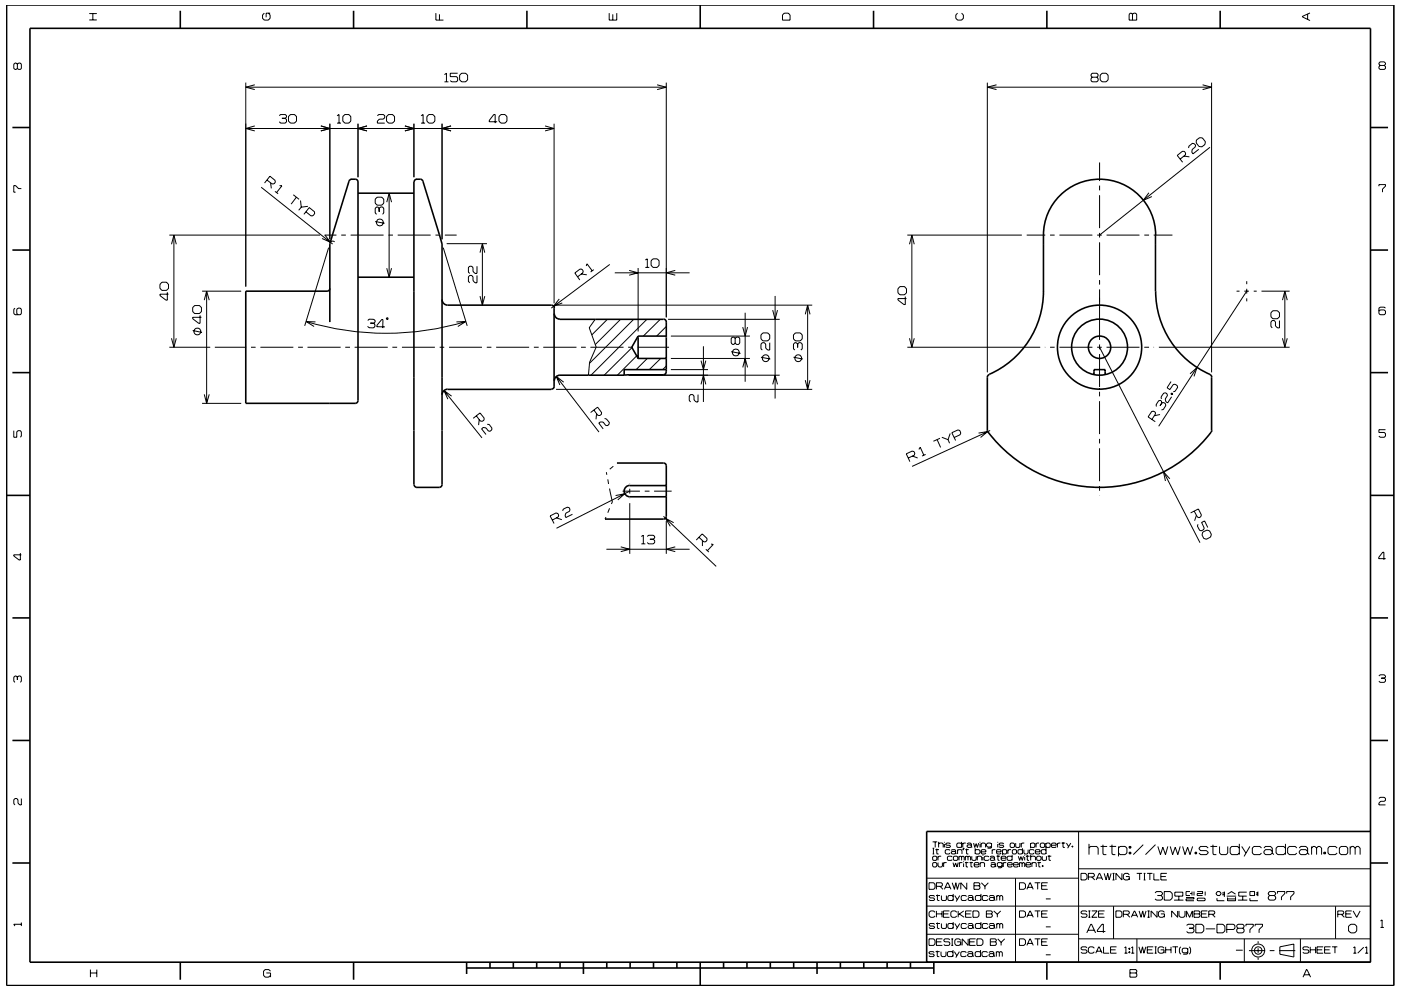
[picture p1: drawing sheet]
<svg xmlns="http://www.w3.org/2000/svg" width="297mm" height="210mm" viewBox="0 0 297 210" stroke-linecap="round" stroke-linejoin="round" font-family="sans-serif">
<g fill="none" stroke="#000" stroke-width=".21">
<path d="M3.7 13.6l-.3-.2h-.2l-.3 .2v.9l.3 .2 .5-.2M3.7 13.6l.2-.2h.4l.2 .2v.9l-.2 .2h-.4l-.2-.2M3.7 13.6v.9M18.9 4.2h1.6M18.9 2.9h1.6M19.7 2.9v1.3M52.1 17.5v43.3M52.1 18.5h89.2M54 18l-1.9 .5 1.9 .5M56 2.8l-.3 .4v.7l.3 .4h.9l.4-.4v-.7l-.4-.4M57.3 2.8h-.9v.9M92.4 2.8v1.5h1.6"/>
<path d="M93.2 3v1.3M94.2 15.8l.5-.3v1.9M94.2 17.4h.9M97 15.5h-1.5v.7h1.3l.2 .3v.6l-.2 .3h-1l-.3-.3M97.4 16l.5-.5h.8l.4 .5v.9l-.4 .5h-.8l-.5-.5zM129.2 2.8v1.5h1.6v-1.5M129.9 3v1.3M139.3 18l2 .5-2 .5M141.3 17.5v49.8M166.3 2.8h.8l.4 .4v1.1h-1.6v-1.1zM203 2.8l-.4 .4v.7l.4 .4h.9l.4-.4v-.7l-.4-.4M209.3 17.5v61.5"/>
<path d="M209.3 18.5h47.6M211.3 18l-2 .5 2 .5M231.6 16.4l-.3-.3 .3-.6h1l.2 .3v.3l-.2 .3M231.6 16.4l-.3 .3v.4l.3 .3h1l.2-.3v-.4l-.2-.3M231.6 16.4h1M233.3 16l.4-.5h.8l.4 .5v.9l-.4 .5h-.8l-.4-.5zM239.6 2.8h.3l.2 .2 .3-.2h.3l.3 .2v1.3h-1.6v-1.3zM240.1 3v1.3M255 18l1.9 .5-1.9 .5M256.9 17.5v61.5M277.2 3v1.1M277.7 2.7l-1.6 .8v.1l1.6 .8"/>
<path d="M292.6 13.9l-.2-.3v-.2l.2-.3h.9l.2 .3v.2l-.2 .3M292.6 13.9l-.2 .2v.4l.2 .2h.9l.2-.2v-.4l-.2-.2M292.6 13.9h.9M52.1 27.3h65.4M54 26.7l-1.9 .6 1.9 .5M55.4 39.7l15.1 12.1M56.6 38.2l1.1 .8h.4l.3-.4-.1-.3-1.1-.9-1.1 1.4M57.4 38.8l.1 1.2M59.2 24.5l.3-.2h1l.2 .2v.3l-.2 .3M59.3 39.4h.5l-1.2 1.4M59.8 25.1h.7M60.5 25.1l.2 .3v.4l-.2 .3h-1l-.3-.3"/>
<path d="M61.2 24.7l.4-.4h.8l.5 .4v1l-.5 .4h-.8l-.4-.4zM68 26.7l1.9 .6-1.9 .5M69.9 26.2v24.6M71.5 26.1h.8M71.5 24.5l.4-.2v1.8M72.7 24.7l.4-.4h.9l.4 .4v1l-.4 .4h-.9l-.4-.4zM75.9 26.2v11.4M77.8 26.7l-1.9 .6 1.9 .5M80 24.5l.3-.2h1l.3 .2v.5l-.3 .3h-.9l-.4 .4v.4h1.6M82.4 24.3h.8l.4 .4v1l-.4 .4h-.8l-.4-.4v-1zM85.8 26.7l2 .6-2 .5M87.8 26.2v11.4"/>
<path d="M89.3 26.1h.8M89.3 24.5l.4-.2v1.8M90.5 24.7l.4-.4h.9l.4 .4v1l-.4 .4h-.9l-.4-.4zM93.7 26.2v24.6M95.6 26.7l-1.9 .6 1.9 .5M105.4 25.8h-1.7v-.2l1-1.3h.3v1.8M105.8 24.7l.4-.4h.9l.4 .4v1l-.4 .4h-.9l-.4-.4zM115.6 26.7l1.9 .6-1.9 .5M117.5 26.2v38.1M233.1 34.5v3.9M233.1 39.4v1M250.2 33.7l1.1-.9 .1-.3-.3-.4h-.4l-1.1 .9 1.1 1.4"/>
<path d="M251 33.1l1.2 .2M252 31.4v-.4l.8-.6 .4 .1 .3 .3-.1 .4-.6 .5-.1 .6 .2 .3 1.3-.9M253.7 29.7l.6-.5h.6l.7 .9-.1 .5-.7 .6-.6-.1-.6-.8zM256.5 31.2l-23.4 18.7M292.4 39.5v-.3h1.3v.3l-.6 .6v.7M4.5 40h-.6l-.6-.6h-.4v1.4h.4M34.3 59.9h1l.4 .4v.9l-.4 .4h-1l-.4-.4v-.9zM35.9 49.9h32M36.4 51.8l.5-1.9 .5 1.9M36.9 49.9v23.8M58.3 40.6l.7 .5M62.2 41.3l1.2 1"/>
<path d="M62.8 41.9l-1.1 1.4M63.7 42.5l.2 1.4M63.9 43.9l-.6 .7M64.9 44.9l1.1 .9h.4l.3-.5v-.4l-1.1-.9-1.2 1.5M65.3 43.8l-1.4 .1M68.8 49.9h2.5M68.9 49.8l1.2 1.6-1.8-.8M69.7 52.5l-5.1 16.6M70.9 51.3l-.2-.1a.57 .57 0 0 0-.7 .4M72.3 49.9h1M74.3 49.9h7M79.5 47l2 .4"/>
<path d="M79.9 47.5h.1M80 41.8h.9l.5 .4v.9l-.5 .4h-.9l-.5-.4v-.9zM80.2 46.6l-.4 .5 .2 .6 .2 .1M80.2 47.8h.1M80.2 46.5a.75 .75 0 0 1 1.1 .7l-.4 .6h-.7M80.2 46.5v.1M80.4 44.2l-.3-.3h-.3l-.3 .3v1l.3 .3M80.4 44.2l.3-.3h.4l.3 .3v1l-.3 .3M80.4 44.2v.7M82 56.9l.5 1.9 .5-1.9M82 42.9l.5-1.9 .5 1.9M82.3 49.9h1"/>
<path d="M82.5 41v17.8M84.3 49.9h7M92.3 49.9h1M94 52.5l5.1 16.6M94.3 49.9h2.5M94.7 51.7h8.5M101.1 58.4v1.6h-.4l-.4-.5v-.8l-.3-.3h-.4l-.3 .3v1l.3 .3M101.1 56.5v1.5h-.4l-.4-.4v-.9l-.3-.2h-.4l-.3 .2v1l.3 .3M101.8 53.6l.5-1.9 .5 1.9M102.3 51.7v13M122.5 58.7l1.1-.8 .1-.4-.3-.4h-.4l-1.1 .8 1 1.5M123.2 58.1l1.2 .2"/>
<path d="M124.3 56.4l.2-.4 1.1 1.4M125.9 57.2l-.7 .5M129.3 56.1l-12.4 9.3M130.3 57.9h15.9M133.4 57.4l1.9 .5-1.9 .5M135.3 56.9v13.4M136.8 55.2l.4-.3v1.8M136.8 56.7h.9M138 55.3l.5-.4h.8l.4 .4v1l-.4 .4h-.8l-.5-.4zM143.2 57.4l-1.9 .5 1.9 .5M192.4 49.9h24.3M192.8 51.8l.5-1.9 .5 1.9"/>
<path d="M193.3 49.9v23.8M217.7 49.9h3.9M222.6 49.9h1M224.6 49.9h7M232.6 49.9h1M233.1 41.4v7M233.1 49.4v1M233.1 51.4v7M233.1 59.4v1M234.6 49.9h7M242.6 49.9h1M243.6 40.9l-1.2 1.6 1.8-.8"/>
<path d="M244.6 49.9h4M264.3 59.6v.7M3.2 65.4l-.3 .2v.9l.3 .3h1.1l.2-.3v-.9l-.2-.2h-.5l-.2 .2v.9l.2 .3M35.5 62v1.7h-.3l-1.3-1v-.3h1.8M35.9 73.7h8.7M36.4 71.8l.5 1.9 .5-1.9M40.9 70.1l1.9 .4M41.3 64.8h1l.4 .4v.9l-.4 .4h-1l-.4-.4v-.9zM42.4 66.9v1.7h-.3l-1.2-1v-.3h1.8M42.8 61.8h8.3M43.3 63.7l.5-1.9 .6 1.9M43.8 61.8v23.7"/>
<path d="M45.6 73.7h6.6M53.2 73.7h1M55.2 73.7h7M63.2 73.7h1M64.9 68.2a58.6 58.6 0 0 0 33.9 0M65.2 73.7h7M66.9 68.3l-2-.1 1.7 1.1M73.2 73.7h1M75.2 73.7h7M78 68l.3-.3h.9l.3 .3v.3l-.3 .3M78.5 68.5l.7 .1M79.2 68.6l.3 .3v.4l-.3 .3-1-.1-.3-.3"/>
<path d="M81.6 69.3h-1.7v-.3l1-1.2h.3l-.1 1.8M82 67.4l.3 .1-.1 .3-.3-.2zM83.2 73.7h1M85.2 73.7h7M93.2 73.7h1M95.2 73.7h7M96.8 68.3l2-.1-1.7 1.1M101.8 62.8l.5 1.9 .5-1.9M103.2 73.7h1M105.2 73.7h7M113.2 73.7h1M115.2 73.7h7"/>
<path d="M117.9 64.7h54.3M117.9 79.8l9.1 11.8M118.6 63.4l-1.3 1.6 1.9-.7M123.2 73.7h1M125.2 73.7h7M126.2 67.7l-1.3 1.8 1.5 4.1-1.4 3.2-.2 2.8M128.8 67.7l-3.3 3.3M131.6 67.7l-5.4 5.4M133.2 73.7h1M133.3 79.6h32M134 73.7l-5.9 5.9M134.4 67.7l-9.4 9.4"/>
<path d="M135 75.5l-4.1 4.1M135.2 73.7h6.7M137.2 67.7l-11.9 11.9M137.2 76l-2.3 2.4M140 67.7l-3.6 3.6M140.1 76l-2.4 2.4M141.3 69.3l-2.1 2M141.3 77.6l-.8 .8M141.6 67.7h23.7M142.2 78.4h7.9M142.2 76h16.8M142.2 71.3h16.8"/>
<path d="M148.6 76.5l.5 1.9 .5-1.9M149.1 73.4v11.9M155 74.6l2 .4M155.7 74.1h.1M155.9 71.8l-.3-.3h-.3l-.3 .3v1l.3 .3h.3l.3-.3M155.9 71.8l.3-.3h.4l.2 .3v1l-.2 .3h-.4l-.3-.3M155.9 71.8v1M157.5 69.4l.5 1.9 .5-1.9M157.5 77.9l.5-1.9 .5 1.9M158 66.3v14.7M161.3 75.8l2 .4M161.8 70.6h1l.4 .4v.9l-.4 .4h-1l-.5-.4v-.9z"/>
<path d="M163.2 72.7v1.5h-.4l-.5-.4v-.8l-.3-.3h-.4l-.3 .3v1l.3 .2M163.8 65.8l.5 1.9 .5-1.9M164.3 62.8v21.7M168.2 75.8l2 .4M168.6 70.6h1.1l.4 .4v.9l-.4 .4h-1.1l-.4-.4v-.9zM169.1 73l-.3-.3h-.3l-.3 .3v1l.3 .2M169.1 73l.3-.3h.4l.3 .3v1l-.3 .2M169.1 73v.7M169.5 75.3h.1M170.7 66.7l.5-2 .5 2M171.2 64.7v17.9M190.8 60.8h1l.4 .5v.8l-.4 .4h-1l-.4-.4v-.8z"/>
<path d="M191.9 62.9v1.7h-.3l-1.2-1v-.3h1.8M192.4 73.7h28.2M192.8 71.8l.5 1.9 .5-1.9M221.5 73.7h.1M222.6 73.7h1M224.6 73.7h7M232.6 73.7h1M233.1 73.1v1M233.1 75.1v7M233.1 73.7l21.3 41.4M233.1 61.4v10.7M234.6 73.7h7"/>
<path d="M242.6 73.7h1M244.6 73.7h.1M245.7 73.7h27.7M252.3 79.3l1.5-1.3-.6 1.8M262.2 61.8h.6M263.8 61.8h1M264.3 61.2v1.1M264.3 63.3v.6M264.3 61.8l-18.6 28.6M265.8 61.8h.6M267.5 61.8h5.9M269.9 65.9h.9l.5 .4v.9l-.5 .4h-.9l-.4-.4v-.9z"/>
<path d="M271.3 68v1.6h-.5l-.4-.5v-.8l-.2-.3h-.5l-.2 .3v1l.2 .3M271.9 71.7l.5 2 .5-2M271.9 63.7l.5-1.9 .5 1.9M272.4 61.8v11.9M293.7 65.4l-.2-.3h-.9l-.2 .3v1.1l.2 .3h.9l.2-.3v-.5l-.2-.3h-.9l-.2 .3M2.9 91.3v1.4h.7v-1.1l.2-.3h.5l.2 .3v.9l-.2 .2M42.8 85.6h8.3M43.3 83.6l.5 1.9 .6-1.9M94.1 82.8l8.1 10.1M95.8 84l-1.7-1.2 .9 1.9M101 88.2l.9 1.1 .4 .1 .3-.3 .1-.4-.9-1.1-1.5 1.1M101.6 89l-.1 1.2"/>
<path d="M103.3 90h.4l.6 .8v.4l-.4 .3-.4-.1-.5-.6-.6-.1-.3 .3 .9 1.2M117.9 82.6h54.3M119.5 81.1l-1.6-1.3 .8 1.9M125.9 86.9l.8 1.2h.5l.3-.2v-.4l-.8-1.1-1.5 1.1M126.5 87.8l-.1 1.1M128.2 88.8l.4 .1 .6 .7-.1 .4-.3 .3-.4-.1-.5-.7h-.6l-.3 .2 .9 1.3M130 98.9l-.7 .6M148 83.7v1.6h-.4l-.5-.5v-.8l-.2-.3h-.5l-.3 .3v1l.3 .3M148.6 81.5l.5-1.9 .5 1.9M163.8 81.5l.5-1.9 .5 1.9M170.7 80.6l.5 2 .5-2M192.6 97.1l1.2-.5 .2-.4-.2-.4-.4-.1-1.2 .6 .7 1.6"/>
<path d="M193.5 96.7l1.1 .4M194.8 95.3l.3-.4 .8 1.7M196.3 96.4l-.8 .3M198.7 93.2l.7 1.7M199.3 93l-1.4 .6M199.7 92.7l1.3 .6M201 93.3l.3 .7M201.5 91.9l-.5 1.4M202.3 92.8l1.3-.6 .1-.4-.2-.5-.4-.1-1.3 .6 .8 1.6M207.5 91.9l1.9-.4-1.5 1.3M209.9 91.3l-16.5 7.6M233.1 83.1v1"/>
<path d="M233.1 85.1v7M233.1 93.1v1M233.1 95.1v7M244.2 89l.8-1.2-.1-.4-.3-.2-.4 .1-.8 1.1 1.5 1M245.9 87.9l-1.1 .3M246.3 85.5l-.3-.6-.3 .1-.6 .8 .1 .4M246.3 85.5l-.3 .6M246.3 85.5l.5-.1 .3 .2 .1 .4-.6 .9h-.4M248.3 80.9l-.9 1.3 .6 .4 .8-1 .3-.1 .5 .3 .1 .4-.6 .8-.3 .1M248.3 83.5l.3 .1M248.4 84.2l-.8 1.3-.4-.3-.1-.6 .4-.7-.1-.4-.3-.2-.4 .1-.5 .8v.4M248.4 83.3l.3 .2-.2 .2-.3-.1z"/>
<path d="M293.7 91.1h-1.3v.6h1.1l.2 .3v.5l-.2 .2h-.9l-.2-.2M4.3 117.3v1.5h-.2l-1.2-.9v-.2h1.6M117.1 110.3l1.3-.7 .1-.3-.2-.4-.4-.1-1.3 .6 .9 1.6M118 109.8l1.1 .4M119.3 108.4l.1-.4 .9-.4 .4 .1 .2 .4-.2 .4-.7 .3-.2 .6 .2 .4 1.4-.7M128.5 109.7l-.2 .4M128.6 116.5h17.6M128.6 100.2l.1 .5M128.9 101.7l.1 1M129.2 107.8l-.3 .9M129.2 103.6l.6 2.9-.2 .4M130.5 105.1l2-.4-1.5 1.3"/>
<path d="M131.6 116l1.9 .5-1.9 .5M132 104.2h3.7M133.5 104.2l-15.5 7.8M133.5 102.6v.1M133.5 103.7v1M133.5 105.7h.1M133.5 106.7v10.8M136 113.8l.4-.3v1.9M136 115.4h.8M136.7 104.2h1M137.2 113.8l.3-.3h1l.3 .3v.3l-.3 .3M137.8 114.4h.7"/>
<path d="M138.5 114.4l.3 .3v.4l-.3 .3h-1l-.3-.3M138.7 104.2h3.7M140.7 109.5l11.1 10.6M141.3 110.5v7M142.8 110.9l-1.7-1 1 1.7M143.2 116l-1.9 .5 1.9 .5M148.2 114l1 .9h.4l.3-.3v-.4l-1-1-1.3 1.4M148.9 114.6v1.2M149.6 116.5l.7 .6M150.7 115.4l.5 .1-1.2 1.3M233.1 103.1v1M233.1 105.1h.1"/>
<path d="M248 101.6l-1.3-1.5 .4 1.9M253.2 108.4l.7 1.3 .4 .1 .3-.2 .1-.4-.6-1.3-1.7 .9M253.7 109.3l-.4 1.1M254 111.2l-.1 .4 .4 .9 .4 .1 .5-.3 .1-.3-.5-1.2 .6-.3 .7 1.4M255 112.9l.9-.5 .6 .2 .3 .8-.1 .5-.9 .5-.6-.2-.4-.8zM293.8 118.5h-1.5v-.3l.9-1.1h.2v1.6M3.7 143.6l-.3-.2h-.2l-.3 .2v.9l.3 .2M3.7 143.6l.2-.2h.4l.2 .2v.9l-.2 .2M3.7 143.6v.6M292.4 143.4l.2-.3h.9l.2 .3v.2l-.2 .2M292.9 143.8h.6M293.5 143.8l.2 .3v.4l-.2 .2h-.9l-.2-.2"/>
<path d="M4.5 169.4v1.3h-.3l-.4-.4v-.7l-.2-.2h-.4l-.3 .2v.9l.3 .2M197.7 178.6h1M197.7 179.9h.4M197.9 179.9v1.2M198.3 178.6v1.1M198.6 180v1.1h.4M199 179l.2-.2h.6l.2 .2v.7M199 178.6v1.1M200.2 178.6v.1M200.2 179v.7M201.5 179l-.2-.2h-.6l-.2 .3 .2 .2h.6l.2 .3-.2 .1h-.6l-.2-.1M203.9 179l-.2-.2h-.7l-.1 .2v.6l.1 .1h.7l.2-.1"/>
<path d="M203.9 178.6v1.1M204.1 178.8v.9M204.2 179.9h.2l-.2 .4zM204.3 179.9l-.1 .4M204.8 178.8h-.5l-.2 .2M204.9 180v1.1h.4M205 179l.2-.2h.6l.2 .2v.6M206 179.4l-.2-.2h-.6l-.2 .2 .2 .3h.6l.2-.1M206 179.6l.1 .1M206.4 178.8l.3 .9 .3-.8 .2 .8 .3-.9M206.8 179.9v1.2M207.8 178.6v.1"/>
<path d="M207.8 179v.7M208 179l.2-.2h.5l.3 .2v.7M208 178.8v.9M210.2 179l-.2-.2h-.6l-.2 .2v.4l.2 .3h.6l.2-.3M210.2 178.8v.9l-.2 .2h-.6M211.5 178.6v.1M211.5 179v.7M212.8 179l-.2-.2h-.6l-.2 .3 .2 .2h.6l.2 .3-.2 .1h-.6l-.2-.1M214.3 178.8h.6l.2 .2v.6l-.2 .1h-.6l-.1-.1v-.6zM215.3 178.8v.8l.2 .1h.6l.1-.1v-.8M216.5 178.8v.9M216.8 179.9v1.2"/>
<path d="M217.2 178.8h-.5l-.2 .2M218.5 179l.2-.2h.5l.2 .2v.6l-.2 .1h-.5l-.2-.1M218.5 178.8v1.1M219.7 178.8v.9M220.3 178.8h-.5l-.1 .2M220.6 179l.2-.2h.5l.2 .2v.6l-.2 .1h-.5l-.2-.1zM221.7 179l.3-.2h.5l.2 .2v.6l-.2 .1h-.5l-.3-.1M221.7 178.8v1.1M221.8 179.9v1.2M222.9 179.3h1l-.1-.5h-.7l-.2 .2v.6l.2 .1h.7l.1-.1M224.2 178.8v.9M224.8 178.8h-.4l-.2 .2"/>
<path d="M225.1 178.8h.7M225.4 178.6v1.1h.4M226.1 178.8l.5 .8M227 178.8l-.6 1.1M227.3 179.4h.2v.3h-.2zM227.4 179.4v.3M228.7 176.4v27.7M230.9 179.9l.3-.4h1.3l.3 .4v1.4M230.9 179v2.3M233.3 179.5h1.4M233.8 179.2v1.9l.2 .2h.6M235.2 179.5h1.4"/>
<path d="M235.8 179.2v1.9l.2 .2h.5M237.1 179.9l.4-.4h1l.4 .4v1l-.4 .4h-1l-.4-.4M237.1 179.5v2.1M239.4 179.5h.4v.4h-.4zM239.6 179.5v.4M242.4 179.2l-2.1 2.1M245 179.2l-2.1 2.1M245.5 179.5l.5 1.8 .5-1.6 .6 1.6 .5-1.8M248.1 179.5l.5 1.8 .6-1.6 .5 1.6 .5-1.8M250.7 179.5l.5 1.8 .6-1.6 .5 1.6 .6-1.8M256.2 179.9l-.4-.4h-1.2l-.4 .4 .4 .5h1.2l.4 .5-.4 .4h-1.2l-.4-.4M256.6 179.5h1.5"/>
<path d="M257.2 179.2v1.9l.1 .2h.6M258.6 179.5v1.4l.3 .4h1.1l.3-.4v-1.4M262.8 179.9l-.4-.4h-1.2l-.4 .4v1l.4 .4h1.2l.4-.4M262.8 179v2.3M263.3 179.5l.9 1.4M265 179.5l-1.2 2.1M267.5 179.9l-.4-.4h-1.2l-.4 .4v1l.4 .4h1.2l.4-.4M268 179.9l.3-.4h1.1l.3 .4v1M272.5 179.9l-.3-.4h-1.3l-.3 .4v1l.3 .4h1.3l.3-.4M272.5 179v2.3M274.9 179.9l-.3-.4h-1.2l-.4 .4v1l.4 .4h1.2l.3-.4M275.5 179.9l.3-.4h1.1l.3 .4v1"/>
<path d="M278.1 179.9l.3-.4h.4l.3 .4M278.1 179.5v1.8M279.1 179.9l.4-.4h.3l.4 .4v1.4M279.1 179.9v1.4M283.5 179.9l-.4-.4h-1.2l-.3 .4v1l.3 .4h1.2l.4-.4M284 179.9l.3-.4h1.1l.3 .4v1l-.3 .4h-1.1l-.3-.4zM286.3 179.9l.3-.4h.3l.4 .4M286.3 179.5v1.8M287.3 179.9l.4-.4h.3l.4 .4v1.4M287.3 179.9v1.4M292.4 169.4l.2-.3h.9l.2 .3v.3l-.2 .3h-.8l-.3 .3v.4h1.3M4.5 195.7v.7"/>
<path d="M4.5 196h-1.6l.3 .4M196.5 198.2h32.2M196.5 192.2h94.1M196.6 186.3h32.1M197 199.1h.9l.3 .4v.7l-.3 .3h-.9zM197 187.2h.9l.3 .4v.7l-.3 .3h-.9zM197.7 181.1h.4M197.7 181.8l.2-.2h.6l.1 .2v.5l-.1 .2h-.6l-.2-.2zM197.7 183.1l.2-.1h.6l.1 .1v.6l-.1 .2h-.6l-.2-.2zM198.2 190.2l-.2-.3h-.8l-.2 .3 .2 .3h.8l.2 .3-.2 .2h-.8l-.2-.2M198.2 196.1l-.2-.2h-.8l-.2 .2 .2 .3h.8l.2 .2-.2 .3h-.8l-.2-.2M198.2 193.5l-.2-.3h-.7l-.3 .3v.8l.3 .3h.7l.2-.3"/>
<path d="M198.3 180.2h.8M198.5 189.9h.8M198.5 195.9h.8M198.5 188h1.1l.2-.2v-.4l-.2-.2h-1.1v1.4M198.5 199.8h1.1M198.5 193.2v1.4M198.5 193.8h1.2M198.7 189.7v1.2l.5 .1M198.7 195.7v1.1l.5 .1M198.9 183v.7l.2 .2h.5l.2-.2v-.7M198.9 181.6v.9M199.3 188l.6 .6"/>
<path d="M199.6 181.6h-.5l-.2 .2M199.6 189.9v.9l.2 .2h.6l.3-.2v-.9M199.6 195.9v.8l.2 .2h.6l.3-.2v-.8M199.7 193.2v1.4M199.8 199.1h-1.3v1.4h1.3M200 193.8h1.1M200.1 183v.9M200.2 188.6l.7-1.4h.1l.6 1.4M200.4 188.2h1M200.7 183h-.5l-.1 .1M201.3 193.2h-1.3v1.4h1.3M201.4 199.3l-.2-.2h-.9l-.2 .5 .2 .2h.9l.2 .2v.3l-.2 .2h-.9l-.2-.2"/>
<path d="M201.4 180.4l-.1-.2h-.7l-.2 .2v.5l.2 .2h.7l.1-.2M201.7 180.4l.2-.2h.5l.2 .2v.5M201.7 199.1h.4M201.9 199.1v1.4M201.9 187.2l.5 1.4 .2-1.4 .4 1.4 .4-1.4M201.9 181.8l-.2-.2h-.7l-.1 .2v.5l.1 .2h.7l.2-.2M202.1 183l.2 .9 .3-.9 .3 .9 .3-.9M202.1 190.2l-.2-.3h-.7l-.2 .3v.6l.2 .2h.7l.2-.2M202.1 196.1l-.2-.2h-.7l-.2 .2v.6l.2 .2h.7l.2-.2M202.1 189.6v1.4M202.1 195.6v1.3M202.1 181.8l.2-.2h.6l.2 .2v.5l-.2 .2h-.6l-.2-.2z"/>
<path d="M202.4 189.9l.5 .9M202.4 195.9l.5 .8M202.6 180.8l-.2-.2h-.5l-.2 .2 .2 .3h.5l.2-.2M202.6 180.9l.2 .2M202.9 193.5l-.3-.3h-.7l-.3 .3v.8l.3 .3h.7l.3-.3M202.9 199.8h.8v.7M203 180.4l.2-.2h.6l.2 .2v.7M203 180.2v.9M203.2 193.2v1.4M203.3 181.8l.2-.2 .4 .2M203.3 181.6v.9M203.4 193.8l1 .8"/>
<path d="M203.4 183v.9M203.5 189.9l-.8 1.3M203.5 195.9l-.8 1.2M203.7 199.5l-.3-.4h-.7l-.3 .4v.7l.3 .3h.7l.3-.3M203.9 181.8v.7M203.9 181.8l.1-.2 .4 .2v.7M204 183h-.4l-.2 .1M204.3 182.7v.2M204.3 183.1v.8M204.3 193.2l-1.1 .8M204.6 183h.7M204.7 180.2h.7"/>
<path d="M204.7 181.6v.9M204.7 181.8l.1-.2 .4 .2M204.7 193.8h1.1M204.8 182.8v1l.4 .1M204.9 190.2l-.2-.3h-.7l-.2 .3v.6l.2 .2h.7l.2-.2M204.9 196.1l-.2-.2h-.7l-.2 .2v.6l.2 .2h.7l.2-.2M205 187.2v1.4l-1.3-1.4v1.4M205.2 190.2l.2-.3h.7l.2 .3v.6M205.2 196.1l.2-.2h.7l.2 .2v.6M205.2 181.8v.7M205.2 181.8l.2-.2 .4 .2v.7M205.3 199.1v1.4l-1.3-1.4v1.4"/>
<path d="M205.6 183h.7M205.6 199.8h1M205.9 182.8v1l.3 .1M206 193.2h-1.3v1.4h1.3M206 181.6v.7l.2 .2h.6l.2-.2v-.7M206.3 193.2h1l.3 .3v.8l-.3 .3h-1zM206.3 190.6l-.2-.2h-.7l-.2 .2 .2 .4h.7l.2-.2M206.3 196.5l-.2-.2h-.7l-.2 .2 .2 .4h.7l.2-.2M206.3 190.8l.2 .2M206.3 196.7l.2 .2M206.5 187.2h1.1l.2 .2-.2 .5 .2 .2v.3l-.2 .2h-1.1zM206.5 187.9h1.1"/>
<path d="M206.5 183.4h1.1l-.2-.4h-.7l-.2 .1v.6l.2 .2h.7l.2-.2M206.8 180.4l.1-.2h.7l.2 .2v.5l-.2 .2h-.7l-.1-.2M206.8 199.1h-1.2v1.4h1.2M207.1 199.1h1l.3 .4v.7l-.3 .3h-1zM207.2 181.8l.2-.2h.5l.2 .2v.7M207.2 181.6v.9M207.8 183.1l.2-.1h.6l.1 .1v.8M207.8 183v.9M208 190.2l-.2-.3h-.8l-.2 .3v.6l.2 .2h.8l.2-.2M208 196.1l-.2-.2h-.8l-.2 .2v.6l.2 .2h.8l.2-.2M208 189.6v1.4M208 195.6v1.3"/>
<path d="M208 180.7h1v-.3l-.2-.2h-.6l-.2 .2v.5l.2 .2h.6l.2-.2M208.1 187.2l.7 .8M208.4 181.3v.2M208.4 181.8v.7M208.8 188v.6M209.1 193.2h1.1l.2 .2-.2 .4 .2 .2v.3l-.2 .3h-1.1zM209.1 193.8h1.1M209.5 190.2l-.3-.3h-.7l-.2 .3v.6l.2 .2h.7l.3-.2M209.5 196.1l-.3-.2h-.7l-.2 .2v.6l.2 .2h.7l.3-.2M209.5 187.2l-.7 .8M209.7 181.8l-.2-.2h-.7l-.1 .2v.5l.1 .2h.7l.2-.2M209.7 190.2l.3-.3h.6l.2 .3v.6"/>
<path d="M209.7 196.1l.3-.2h.6l.2 .2v.6M209.9 181.8l.2-.2h.5l.3 .2v.5M210 199.1h1l.2 .2-.2 .5 .2 .2v.3l-.2 .2h-1zM210 199.8h1M210.1 183.1l.2-.1h.5l.2 .1v.6M210.4 180.2v.9M210.7 193.2l.8 .7M210.8 190.6l-.2-.2h-.6l-.3 .2v.2l.3 .2h.6l.2-.2M210.8 196.5l-.2-.2h-.6l-.3 .2v.2l.3 .2h.6l.2-.2M210.8 190.8l.2 .2M210.8 196.7l.2 .2M210.9 182.2l-.3-.3h-.5l-.2 .3 .2 .3h.5l.3-.2"/>
<path d="M210.9 182.3l.1 .2M211 183.5l-.2-.2h-.5l-.2 .2 .2 .4h.5l.2-.2M211 183.7l.2 .2M211 180.2h-.4l-.2 .2M211.3 181.6h.7M211.3 180.7h1l-.2-.5h-.6l-.2 .2v.5l.2 .2h.6l.2-.2M211.3 190.2l.2-.3 .5 .3M211.3 189.9v1.1M211.3 195.9v1M211.3 196.1l.2-.2 .5 .2M211.5 193.9v.7M211.5 199.1l.8 .8"/>
<path d="M211.6 181.4v1l.3 .1M212 190.2l.2-.3 .4 .3v.8M212 190.2v.8M212 196.1v.8M212 196.1l.2-.2 .4 .2v.8M212.2 193.2l-.7 .7M212.3 182h1v-.2l-.2-.2h-.6l-.2 .2v.5l.2 .2h.6l.2-.2M212.3 199.9v.6M212.5 183.1l-.2-.1h-.7l-.2 .1v.5l.2 .2h.7l.2-.2M212.5 183v.9l-.2 .2h-.7M212.6 180.4l.1-.2h.6l.1 .2v.5l-.1 .2h-.6l-.1-.2M212.6 180.2v1.1"/>
<path d="M212.7 183v.9M213 199.1l-.7 .8M213.4 183h-.5l-.2 .1M213.6 183.4h1l-.1-.4h-.7l-.2 .1v.6l.2 .2h.7l.1-.2M213.7 180.2v.9M214.4 180.2h-.5l-.2 .2M214.6 181.8l-.2-.2h-.7l-.2 .2v.5l.2 .2h.7l.2-.2M214.6 181.3v1.2M214.6 180.4l.2-.2h.5l.2 .2v.5l-.2 .2h-.5l-.2-.2zM214.9 183.4h1l-.2-.4h-.6l-.2 .1v.6l.2 .2h.6l.2-.2M215.3 186.3v17.8M215.9 181.6l.3 .9 .2-.8 .3 .8 .3-.9"/>
<path d="M216.2 183v.9M216.2 183.1l.2-.1 .3 .1M216.2 199.1h.9l.3 .4v.7l-.3 .3h-.9zM216.2 187.2h.9l.3 .4v.7l-.3 .3h-.9zM216.2 193.2h.9l.3 .3v.8l-.3 .3h-.9zM216.7 183.1l.2-.1 .4 .1v.8M216.7 183.1v.8M216.8 180.4l-.2-.2h-.6l-.2 .2v.5l.2 .2h.6l.2-.2M217.1 180.2v.7l.2 .2h.5l.2-.2v-.7M217.3 181.3v.2M217.3 181.8v.7M217.5 183.4h1l-.1-.4h-.7l-.2 .1v.6l.2 .2h.7l.1-.2"/>
<path d="M217.5 181.6h.8M217.7 194.6l.7-1.4 .7 1.4M217.7 188.6l.7-1.4 .7 1.4M217.8 181.4v1l.4 .1M217.9 194.1h1M217.9 188.2h1M218.5 181.8l.2-.2h.6l.2 .2v.7M218.5 181.3v1.2M218.8 183.1l.2-.1h.5l.2 .1v.8M218.8 183v.9M219.2 180.4l-.1-.2h-.7l-.2 .2v.5l.2 .2h.7l.1-.2M219.4 199.1h1.2"/>
<path d="M219.4 193.2h1.2M219.4 187.2h1.2M219.5 180.7h1l-.2-.5h-.6l-.2 .2v.5l.2 .2h.6l.2-.2M219.8 181.8l.2-.2h.5l.2 .2v.5l-.2 .2h-.5l-.2-.2zM220 183h.7M220 187.2v1.4M220 193.2v1.4M220 199.1v1.4M220.3 182.8v1l.3 .1M220.8 199.8h1.1M220.8 193.8h1.1M220.8 187.9h1.1"/>
<path d="M221 183.6h.1v.2h-.1zM221 181.6v.7l.1 .2h.6l.2-.2v-.7M221.1 183.6v.2M221.7 196.6h1.1M221.7 190.7h1.1M221.8 180.4l-.2-.2h-.6l-.2 .2v.5l.2 .2h.6l.2-.2M222.1 199.1h-1.3v1.4h1.3M222.1 187.2h-1.3v1.4h1.3M222.1 193.2h-1.3v1.4h1.3M222.1 181.6h.8M222.4 181.4v1l.4 .1M228.7 199.1h61.9"/>
<path d="M228.7 184.3h61.9M229.2 185.2h.9l.4 .4v.7l-.4 .3h-.9zM230.4 197.9l.9-1.9h.1l.9 1.9M230.5 193.4l-.2-.2h-.9l-.2 .2 .2 .4h.9l.2 .2v.3l-.2 .3h-.9l-.2-.3M230.7 197.3h1.3M230.8 186h1l.2-.2v-.3l-.2-.3h-1v1.4M230.8 193.2h.4M230.8 194.6h.4M231 193.2v1.4M231.5 186l.6 .6M231.5 193.2h1.1l-1.1 1.4h1.1M232.4 186.6l.6-1.4h.2l.6 1.4"/>
<path d="M232.6 186.2h1M232.9 193.8h1.1M234.1 185.2l.4 1.4 .4-1.4 .3 1.4 .4-1.4M234.2 193.2h-1.3v1.4h1.3M234.4 197.6h-1.7v-.3l.9-1.3h.3v1.9M235.9 185.2h.4M235.9 186.6h.4M236.1 185.2v1.4M236.1 192.2v6.9M236.6 193.2h1l.3 .3v.8l-.3 .3h-1zM237.9 185.2v1.4l-1.3-1.4v1.4M238.2 193.9h1l.2-.2v-.3l-.2-.2h-1v1.4"/>
<path d="M238.7 185.9h.7v.7M238.9 193.9l.7 .7M239.4 180.8h.4v.3h-.4zM239.4 185.6l-.3-.4h-.6l-.3 .4v.7l.3 .3h.6l.3-.3M239.6 180.8v.3M239.9 194.6l.6-1.4 .7 1.4M240.1 194.1h.9M241 185.2h1.1M241 199.1v5M241.5 193.2l.4 1.4 .4-1.4 .3 1.4 .4-1.4M241.6 185.2v1.4M242.5 185.2h.4"/>
<path d="M242.5 186.6h.4M242.7 185.2v1.4M243.2 185.2h1.1M243.3 193.2h.5M243.3 194.6h.5M243.5 193.2v1.4M243.8 185.2v1.4M244.6 185.2v1.4h1.2M244.9 189.4l.3-.3h1l.3 .3v.2l-.3 .3M245.3 193.2v1.4l-1.2-1.4v1.4M245.4 189.9h.8M246.1 193.8h.8v.8"/>
<path d="M246.1 185.9h1.1M246.2 189.9l.3 .3v.5l-.3 .2h-1l-.3-.2M246.8 189.1h1.3l.4 .4v1l-.4 .4h-1.3zM246.9 193.5l-.4-.3h-.6l-.3 .3v.8l.3 .3h.6l.4-.3M247.4 185.2h-1.3v1.4h1.3M248.9 190.9h2M249.1 189.2h1.7v.9h-1.7zM249.7 193.2v1.4l-1.3-1.4v1.4M249.9 190.1v.8M250 193.2v1.1l.3 .3h.6l.3-.3v-1.1M251.5 190.4h1.6v.3h-1.6v.3h1.6M251.5 194.6v-1.4l.7 1.4 .6-1.4v1.4"/>
<path d="M251.6 196.3l.3-.3h1l.3 .3v.3l-.3 .3M252.1 196.9h.8M252.3 189.1h-.8v.8h.8M252.3 189.5h.4M252.7 189.1v.8M252.9 196.9l.3 .2v.5l-.3 .3h-1l-.3-.3M253.1 193.2h1.1l.2 .2-.2 .4 .2 .3v.2l-.2 .3h-1.1zM253.1 193.8h1.1M253.2 189.1v.8M253.4 180.8h.3v.3h-.3zM253.5 196h1.3l.4 .5v.9l-.4 .5h-1.3zM253.5 180.8v.3"/>
<path d="M253.8 189.1h1.2v.4h-1.2v.4h1.2M254 190.5h1.4l.1 .4-.1 .1h-1.4l-.2-.1zM254.7 193.8h1.1M255.5 189.1v.8M255.6 197h2M256 193.2h-1.3v1.4h1.3M256.3 193.9h1l.3-.2v-.3l-.3-.2h-1v1.4M257 193.9l.6 .7M258 196h1.3l.4 .5v.9l-.4 .5h-1.3zM258 190.5v.5h1.6M258.1 189.1h.5l.3 .3v.2l-.3 .3h-.5l-.2-.3v-.2zM259.1 189.4h.5"/>
<path d="M259.1 189.8h.5M259.6 189.1v1.1M260.1 190.1h2M260.1 197.1h1.4l.3-.2v-.6l-.3-.3h-1.4v1.9M260.3 190.7h1.7M260.3 190.4v.6h1.7v-.6M260.3 189.6l.8-.5 .9 .5M262.5 196.9l-.3 .2v.5l.3 .3h1l.3-.3v-.5l-.3-.2M262.5 196.9l-.3-.3v-.3l.3-.3h1l.3 .3v.3l-.3 .3M262.5 196.9h1M262.5 190.9h2M263.5 190.1v.8"/>
<path d="M263.8 199.1v5M264.2 196.5v-.5h1.5v.5l-.7 .6v.8M264.3 189.2h-1.7v.9h1.7M265 189.1h1v.8h-1zM265 190.5v.5h1.7M266.1 196.5v-.5h1.6v.5l-.7 .6v.8M266.3 189.4h.4M266.3 189.8h.4M266.7 189.1v1M266.7 199.6v.5M269.2 189.9h1M269.2 189.9l-.3-.3v-.2l.3-.3h1l.3 .3v.2l-.3 .3"/>
<path d="M269.2 189.9l-.3 .3v.5l.3 .2h1l.3-.2v-.5l-.3-.3M269.7 180.6l-.3-.4h-1.1l-.3 .4v.3l.3 .4h1.1l.3-.4M269.7 180.9l.4 .4M270.8 189.5v-.4h1.6v.4l-.7 .7v.7M272.8 189.5v-.4h1.6v.4l-.8 .7v.7M275.7 199.1v5M277.2 180.6l-.3-.4h-1.1l-.3 .4v.3l.3 .4h1.1l.3-.4M277.2 180.9l.4 .4M280.7 180.8h.3v.3h-.3zM280.9 180.8v.3M283.2 192.2v6.9M283.6 193.9h1.1l.2-.2v-.3l-.2-.2h-1.1v1.4"/>
<path d="M284.4 193.9l.6 .7M285.3 193.8h1.1M285.9 196.5l.5-.5h.8l.5 .5v.9l-.5 .5h-.8l-.5-.5zM286.6 193.2h-1.3v1.4h1.3M286.9 193.2l.8 1.4 .7-1.4M292.7 195.4l.3-.3v1.6M292.7 196.7h.7M19.2 206.4h1.3M19.2 205.7v1.6M20.5 205.7v1.6M56.5 206.4h.9v.9M57.4 206l-.4-.4h-.8l-.3 .4v.9l.3 .4h.8l.4-.4"/>
<path d="M198.1 202l-.2-.2h-.8l-.2 .2 .2 .3h.8l.2 .3-.2 .3h-.8l-.2-.2M198.4 201.8h.8M198.7 201.6v1.2l.4 .1M199.5 201.8v.9l.2 .2h.7l.2-.2v-.9M201.7 200.5h.4M202.1 202l-.3-.2h-.7l-.2 .2v.7l.2 .2h.7l.3-.2M202.1 201.5v1.4M202.3 201.8l.6 .9M203.4 201.8l-.8 1.3M204.9 202l-.3-.2h-.7l-.2 .2v.7l.2 .2h.7l.3-.2M205.1 202.1l.3-.3h.6l.2 .3v.6M206.2 202.5l-.2-.2h-.6l-.3 .2v.2l.3 .2h.6l.2-.2"/>
<path d="M206.2 202.7l.3 .2M207.9 202.1l-.2-.3h-.7l-.2 .3v.6l.2 .2h.7l.2-.2M207.9 201.5v1.4M209.4 202.1l-.2-.3h-.8l-.2 .3v.6l.2 .2h.8l.2-.2M209.7 202.1l.2-.3h.6l.2 .3v.6M210.7 202.5l-.2-.2h-.6l-.2 .2 .2 .4h.6l.2-.2M210.7 202.7l.2 .2M211.2 201.8v1.1M211.2 202.1l.2-.3 .5 .3M211.9 202.1l.2-.3 .4 .3v.8M211.9 202.1v.8M217.7 200.5l.7-1.4 .7 1.4"/>
<path d="M217.9 200.1h1M221.7 202.5h1.1M230.5 201l-.2-.2h-.9l-.2 .4 .2 .3h.9l.2 .2v.3l-.2 .2h-.9l-.2-.2M232 201.1l-.3-.3h-.6l-.3 .3v.8l.3 .3h.6l.3-.3M232.3 202.2l.7-1.4 .7 1.4M232.5 201.8h1M234 200.8v1.4h1.2M235.5 201.5h1M236.7 200.8h-1.2v1.4h1.2M238.4 202.2h.7M238.4 201l.3-.2v1.4M239.3 201.1h.3v.2h-.3z"/>
<path d="M239.3 201.9h.3v.2h-.3zM239.4 201.1v.2M239.4 201.9v.2M239.6 205.6h1.2l.2 .3-.2 .5 .2 .2v.4l-.2 .3h-1.2zM239.6 206.4h1.2M239.9 202.2h.6M239.9 201l.3-.2v1.4M241.5 200.8l.4 1.4 .3-1.4 .3 1.4 .4-1.4M243.2 201.5h1.1M244.5 200.8h-1.3v1.4h1.3M244.8 200.8h.4M244.8 202.2h.4"/>
<path d="M245 200.8v1.4M246.1 201.5h.7v.7M246.8 201.1l-.3-.3h-.6l-.4 .3v.8l.4 .3h.6l.3-.3M247.1 201.5h1.2M247.1 200.8v1.4M248.3 200.8v1.4M248.6 200.8h1.2M249.2 200.8v1.4M250.4 200.8a1.09 1.09 0 0 0 0 1.6M251.8 201.3l-.2-.2h-.7l-.2 .2v.6l.2 .2h.7l.2-.2M251.8 201.1v1.1l-.2 .2h-.7M252.1 200.8a1.1 1.1 0 0 1 0 1.6"/>
<path d="M262 201.5h1.5M264.8 201.6h3.4M266.7 201.1v1M266.7 203.1v.5M269.2 201.6h1M271.2 201.6h3.4M274.3 203l-2.9-.6v-1.6l2.9-.6v2.8M276.3 207.3l.7-1.6h.1l.8 1.6M276.5 206.8h1.1M277.5 201l-.2-.2h-.9l-.2 .4 .2 .3h.9l.2 .2v.3l-.2 .2h-.9l-.2-.2M277.8 201.5h1.1M277.8 200.8v1.4"/>
<path d="M278.9 200.8v1.4M279.2 201.5h1.1M280.5 200.8h-1.3v1.4h1.3M280.8 201.5h1.1M282.1 200.8h-1.3v1.4h1.3M282.4 200.8h1.1M283 200.8v1.4M286.9 202.2h.7M286.9 201l.4-.2v1.4M289.1 200.9l-1.2 1.3M289.4 202.2h.7M289.4 201l.4-.2v1.4"/>
<circle cx="41.8" cy="70.3" r=".72"/>
<circle cx="156" cy="74.8" r=".73"/>
<circle cx="162.3" cy="76" r=".72"/>
<circle cx="169.2" cy="76" r=".71"/>
<circle cx="266.8" cy="201.6" r="1.38"/>
<circle cx="266.8" cy="201.6" r=".79"/>
</g>
<g fill="none" stroke="#000" stroke-width=".34">
<path d="M1.4 1.1h294.1v207.9h-294.1zM6.4 6h284.2v198.1h-284.3zM38.2 2.3v3.7M75 2.3v3.7M111.7 2.3v3.7M148.5 1.1v4.9M185.2 2.3v3.7M222 2.3v3.7M258.7 2.3v3.7M2.6 27h3.7M74.5 38h.8a.58 .58 0 0 1 .6 .6v46.4a.61 .61 0 0 1-.6 .6l-23.2-.1v-23.7h17.2a.57 .57 0 0 0 .6-.6M74.6 38l-.3 .1-.3 .3-4.1 13.4v16.5"/>
<path d="M290.6 27h3.7M2.6 53h3.7M75.9 41h11.9M75.9 58.8h11.9M245 49.9v11.9M245 49.9a11.9 11.9 0 0 0-11.9-11.9 11.9 11.9 0 0 0-11.9 11.9v11.9M290.6 53h3.7M2.6 79h3.7M93.7 63.5a1.18 1.18 0 0 0 1.2 1.2h22a.61 .61 0 0 1 .6 .6M117.5 65.4v16.6M117.5 66.5a1.15 1.15 0 0 0 1.2 1.2M118.7 67.7h22"/>
<path d="M132.3 79.6h-13.6a1.18 1.18 0 0 0-1.2 1.2M133.9 73.6l1.4 2.4v-4.7l-1.4 2.4M135.3 71.3h6M135.3 76h6M140.7 67.7a.6 .6 0 0 1 .6 .6v10.6l-.2 .4-.4 .2-8.4 .1M141.3 78.4h-9v1.2M209.7 79.5l-.4 .5v11.3M221.2 61.8a19.3 19.3 0 0 1-11.5 17.6M231.9 79.5v-1.1h2.4v1.1M245 61.8a19.3 19.3 0 0 0 11.5 17.6M256.5 79.5l.4 .5M290.6 79h3.7"/>
<path d="M94.9 82.5a1.2 1.2 0 0 0-1.2 1.2M94.9 82.6h22M117.5 82a.64 .64 0 0 1-.6 .5M130.8 98.2h9.9a.58 .58 0 0 1 .6 .6v10.7a.57 .57 0 0 1-.6 .6h-12.4M209.3 91.3l.2 .3M256.9 80v11.3M256.9 91.3v.2a29.7 29.7 0 0 1-47.4 .1M1.4 105.1h4.9M88.3 103.4h4.8a.6 .6 0 0 0 .6-.6v-51l-4.1-13.5-.4-.3h-.8a.57 .57 0 0 0-.6 .6v64.2l.2 .4 .4 .2M133.5 103h7.8M133.5 103a1.2 1.2 0 0 0-1.2 1.2 1.2 1.2 0 0 0 1.2 1.2h7.8M290.6 105.1h4.9"/>
<path d="M2.6 131.1h3.7M290.6 131.1h3.7M2.6 157.1h3.7M290.6 157.1h3.7M290.6 176.4h-94.1v27.7M2.6 183h3.7M290.6 183h3.7M38.2 204.1v3.7M75 204.1v3.7M98.9 205.3h99.1M98.9 204.1v2.5M103.9 204.1v1.2"/>
<path d="M108.8 204.1v1.2M113.8 204.1v1.2M118.7 204.1v1.2M123.7 204.1v2.5M128.6 204.1v1.2M133.6 204.1v1.2M138.6 204.1v1.2M143.5 204.1v1.2M148.5 204.1v4.9M153.4 204.1v1.2M158.4 204.1v1.2M163.3 204.1v1.2"/>
<path d="M168.3 204.1v1.2M173.2 204.1v2.5M178.2 204.1v1.2M183.1 204.1v1.2M188.1 204.1v1.2M193 204.1v1.2M198 204.1v2.5M222 204.1v3.7M258.7 204.1v3.7"/>
<circle cx="233.1" cy="73.6" r="5.9"/>
<circle cx="233.1" cy="73.6" r="8.9"/>
<circle cx="233.1" cy="73.6" r="2.38"/>
</g>
</svg>
